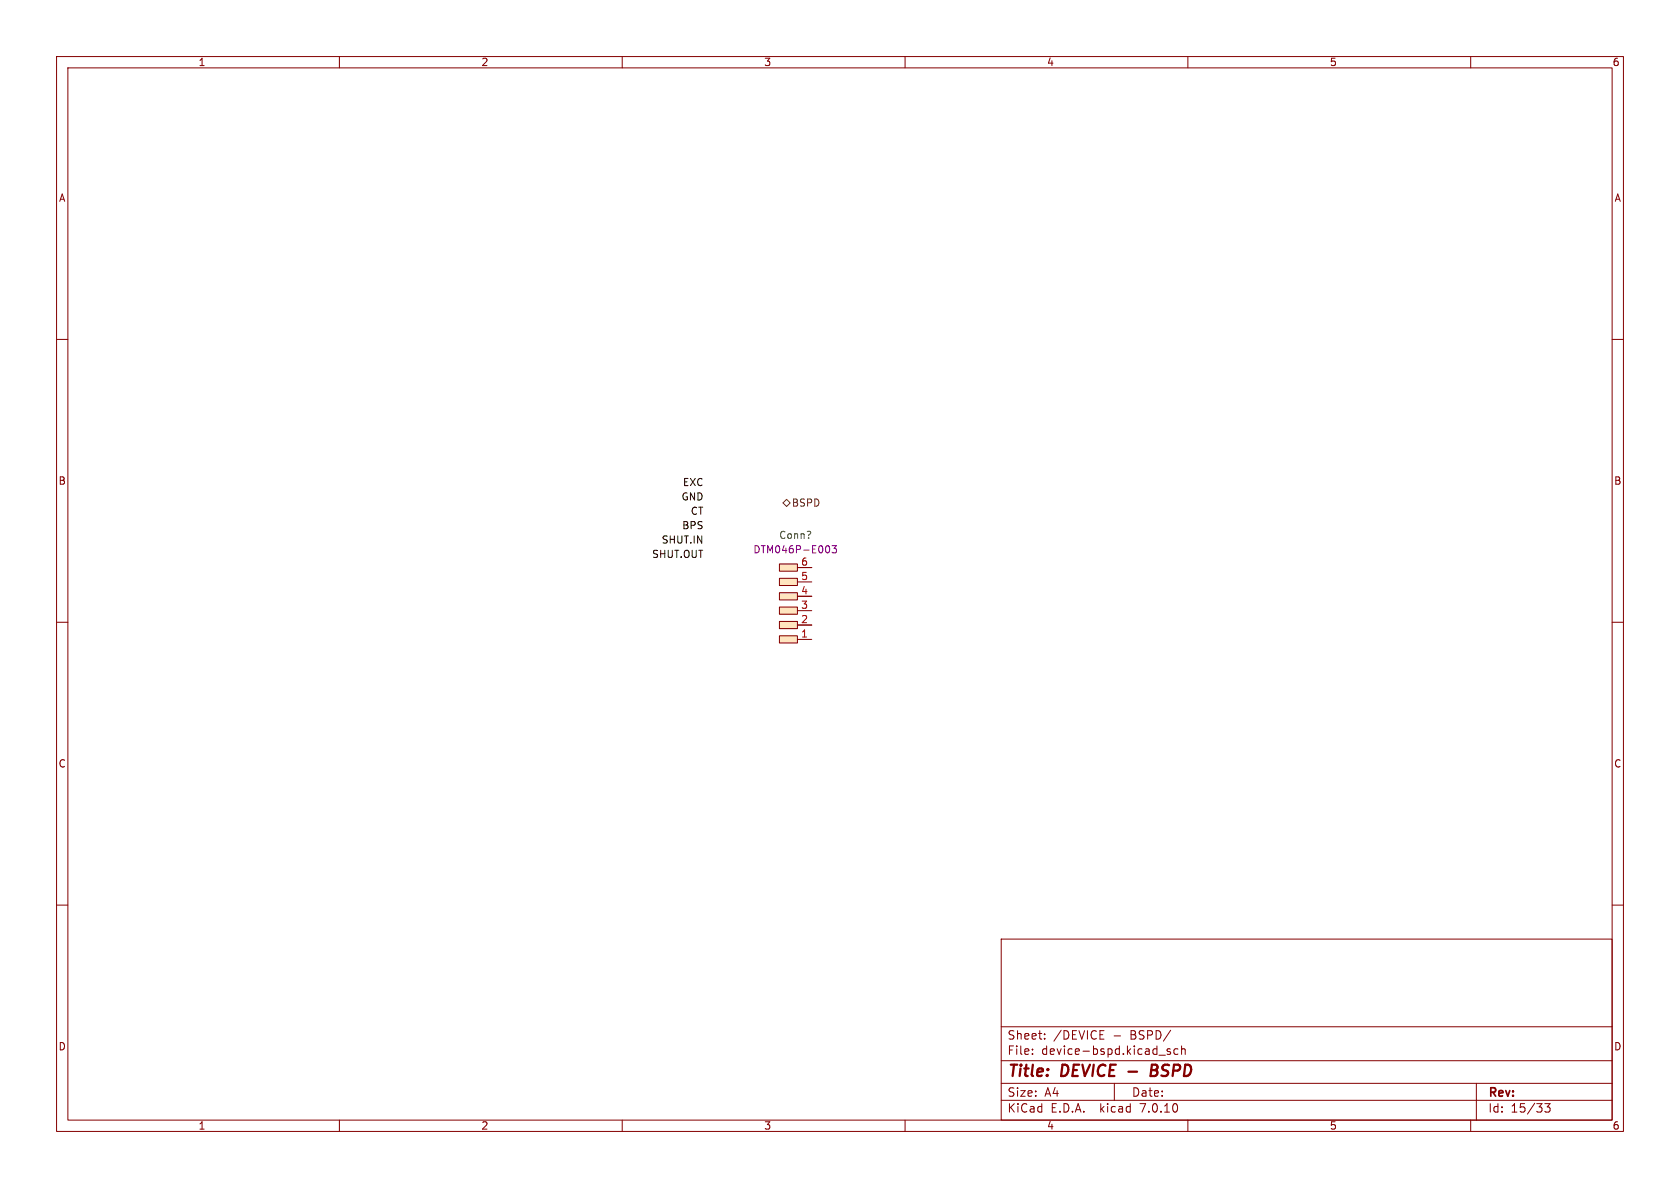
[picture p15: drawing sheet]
<svg xmlns="http://www.w3.org/2000/svg" width="297mm" height="210mm" viewBox="0 0 297 210" stroke-linecap="round" stroke-linejoin="round" font-family="sans-serif">
<defs><g id="words">
<g font-size="2.8" fill="#840000">
<text x="178" y="190.9">Title:</text>
<text x="187.7" y="190.9">DEVICE</text>
<text x="205.1" y="190.9">BSPD</text>
</g>
<g font-size="2.1" fill="#840000">
<text x="178" y="184">Sheet:</text>
<text x="186.2" y="184">/DEVICE</text>
<text x="196.8" y="184">-</text>
<text x="200" y="184">BSPD/</text>
<text x="178" y="186.7">File:</text>
<text x="184.1" y="186.7">device-bspd.kicad_sch</text>
<text x="178" y="196.9">KiCad</text>
<text x="178" y="194.1">Size:</text>
<text x="184.7" y="194.1">A4</text>
<text x="185.7" y="196.9">E.D.A.</text>
<text x="194.6" y="196.9">kicad</text>
<text x="200" y="194.1">Date:</text>
<text x="201.8" y="196.9">7.0.10</text>
<text x="263" y="194.3">Rev:</text>
<text x="263" y="196.9">Id:</text>
<text x="267.1" y="196.9">15/33</text>
</g>
<g font-size="1.8" fill="#840000">
<text x="35" y="11.9">1</text>
<text x="85" y="11.9">2</text>
<text x="135" y="11.9">3</text>
<text x="185" y="11.9">4</text>
<text x="235" y="11.9">5</text>
<text x="285" y="11.9">6</text>
<text x="10.3" y="35.9">A</text>
<text x="285.3" y="35.9">A</text>
<text x="10.3" y="85.9">B</text>
<text x="285.3" y="85.9">B</text>
<text x="10.3" y="135.9">C</text>
<text x="285.3" y="135.9">C</text>
<text x="10.3" y="185.9">D</text>
<text x="285.3" y="185.9">D</text>
<text x="35" y="199.9">1</text>
<text x="85" y="199.9">2</text>
<text x="135" y="199.9">3</text>
<text x="185" y="199.9">4</text>
<text x="235" y="199.9">5</text>
<text x="285" y="199.9">6</text>
</g>
<g font-size="1.8" fill="#0f0f0f">
<text x="120.4" y="88.6">GND</text>
<text x="120.6" y="86">EXC</text>
<text x="120.5" y="93.6">BPS</text>
<text x="122" y="91.1">CT</text>
<text x="115.2" y="98.7">SHUT.OUT</text>
<text x="116.9" y="96.2">SHUT.IN</text>
</g>
<text font-size="1.8" fill="#725600" x="139.9" y="89.8">BSPD</text>
<text font-size="1.8" fill="#006464" x="137.6" y="95.5">Conn?</text>
<text font-size="1.8" fill="#840084" x="133.1" y="98">DTM046P-E003</text>
<g font-size="1.8" fill="#a90000">
<text x="141.5" y="100.1">6</text>
<text x="141.5" y="107.7">3</text>
<text x="141.5" y="105.2">4</text>
<text x="141.5" y="102.6">5</text>
<text x="141.5" y="112.8">1</text>
<text x="141.5" y="110.2">2</text>
</g>
</g></defs>
<g fill="none" stroke="#840000" stroke-width=".18">
<path d="M10 10h277v190h-277zM12 12h273v186h-273zM60 10v2M110 10v2M160 10v2M210 10v2M260 10v2M10 60h2M285 60h2M137.8 99.7h3.2v1.3h-3.2zM10 110h2M137.8 112.4h3.2v1.3h-3.2z"/>
<path d="M137.8 109.9h3.2v1.2h-3.2zM137.8 107.3h3.2v1.3h-3.2zM137.8 104.8h3.2v1.2h-3.2zM137.8 102.2h3.2v1.3h-3.2zM141 110.5h2.5M141 105.4h2.5M141 100.3h2.5M141 113h2.5M141 108h2.5M141 102.9h2.5M285 110h2M10 160h2"/>
<path d="M285 160h2M177 166h108v32h-108zM60 198v2M110 198v2M160 198v2M177 194.5h108M177 191.5h108M177 187.5h108M177 181.5h108M182.5 186.3v.1M182.5 185.5v.1M184.7 183.6v.1"/>
<path d="M184.7 182.8v.1M194.5 183.7h.7M194.5 182.2h.7M197 191.5v3M204.9 186.5h1.1M206.9 185.5l-.4-.1-.2 .2 .1 .2 .5 .2v.3h-.6M208.2 185.5l-.4-.1-.3 .3v.4l.2 .2h.5M208.9 185.5l.2-.1 .4 .1v.9M208.9 184.9v1.5M210 198v2M260 198v2M261 191.5v6.5"/>
<path d="M273.1 195.1h.9l-.5 .6 .5 .1v.7l-.3 .1h-.4l-.2-.1"/>
</g>
<path d="M199.5 189.4h1.5M203.5 189.2h.7M204.2 189.2l.3 .1M204.3 188.2h-.7l-.2 2 1-.1M204.4 189.1l-.2 .1" fill="none" stroke="#840000" stroke-width=".4"/>
<g fill="#ffe5bf" stroke="#ffe5bf" stroke-width=".18">
<path d="M137.8 112.4h3.2v1.3h-3.2z"/>
<path d="M137.8 109.9h3.2v1.2h-3.2z"/>
<path d="M137.8 107.3h3.2v1.3h-3.2z"/>
<path d="M137.8 104.8h3.2v1.2h-3.2z"/>
<path d="M137.8 102.2h3.2v1.3h-3.2z"/>
<path d="M137.8 99.7h3.2v1.3h-3.2z"/>
</g>
<path d="M146.2 96.5a.68 .68 0 0 1 .5 .6 .68 .68 0 0 1-.5 .6M147.1 96.5h.8l-.4 .4 .3 .2v.5l-.2 .1-.5-.1" fill="none" stroke="#840084" stroke-width=".18"/>
<path d="M138.4 88.9l.7-.6 .6 .6-.6 .6z" fill="none" stroke="#725600" stroke-width=".18"/>
<use href="#words"/>
</svg>
